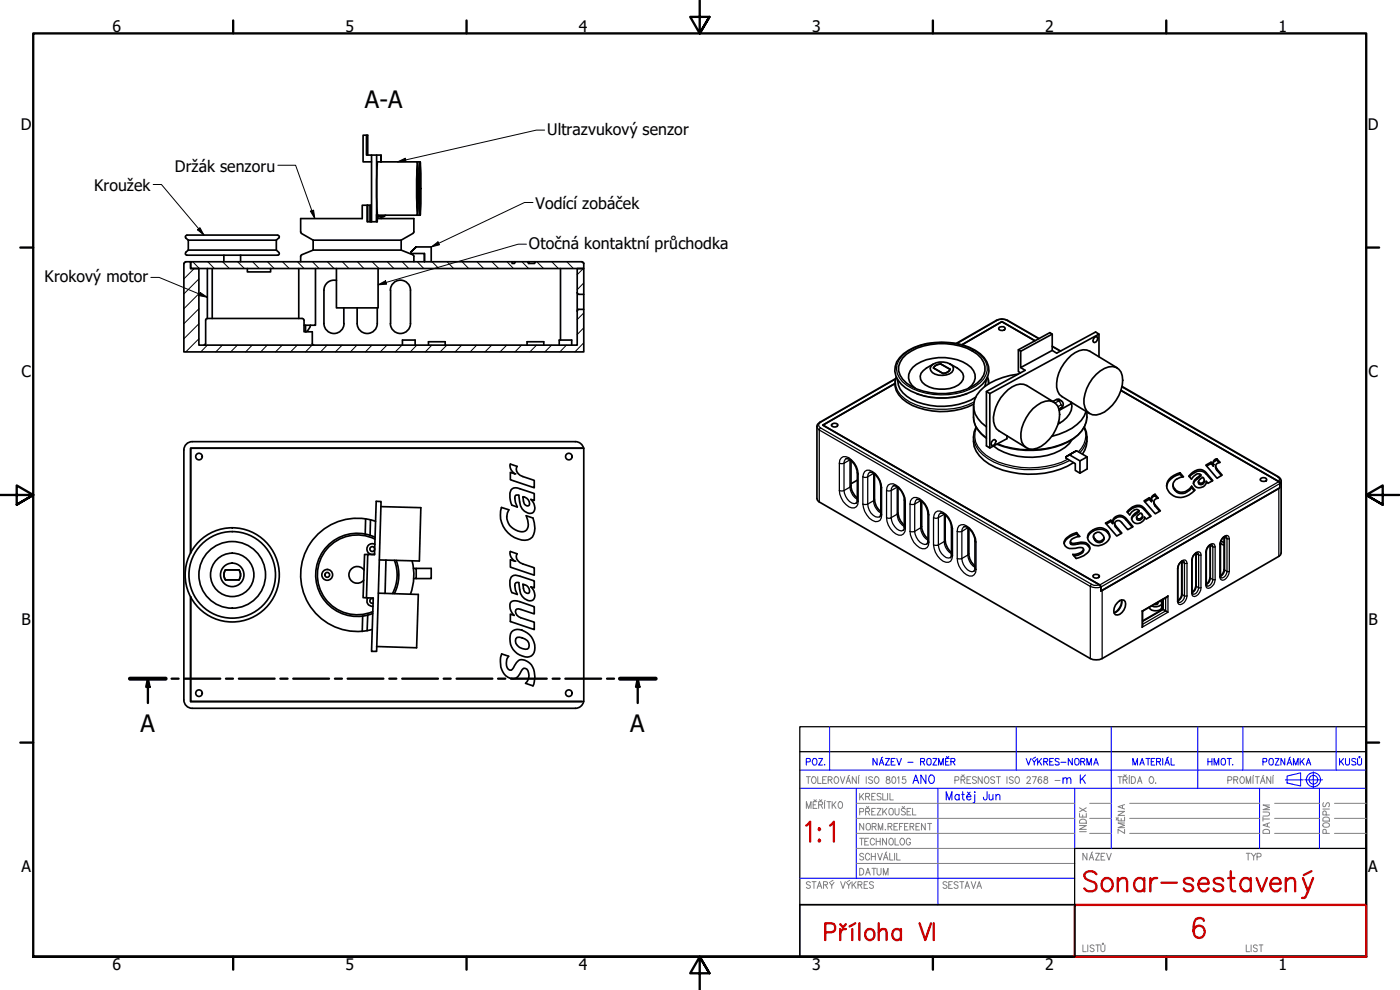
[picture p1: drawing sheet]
<svg xmlns="http://www.w3.org/2000/svg" width="420mm" height="297mm" viewBox="0 0 420 297" stroke-linecap="round" stroke-linejoin="round" font-family="sans-serif">
<defs><g id="words">
<g font-size="7.2">
<text x="109.5" y="32.4">A-A</text>
<text x="42.2" y="219.7">A</text>
<text x="189.2" y="219.7">A</text>
</g>
<g font-size="4.8">
<text x="33.7" y="9.6">6</text>
<text x="103.7" y="9.6">5</text>
<text x="173.7" y="9.6">4</text>
<text x="243.7" y="9.6">3</text>
<text x="313.7" y="9.6">2</text>
<text x="383.7" y="9.6">1</text>
<text x="6.2" y="38.9">D</text>
<text x="164.2" y="40.5">Ultrazvukový senzor</text>
<text x="410.5" y="38.9">D</text>
<text x="52.5" y="51.5">Držák senzoru</text>
<text x="28.3" y="57.3">Kroužek</text>
<text x="160.7" y="62.7">Vodící zobáček</text>
<text x="158.7" y="74.8">Otočná kontaktní průchodka</text>
<text x="13.4" y="84.8">Krokový motor</text>
<text x="6.4" y="113.1">C</text>
<text x="410.7" y="113.1">C</text>
<text x="6.4" y="187.4">B</text>
<text x="410.7" y="187.4">B</text>
<text x="6.4" y="261.7">A</text>
<text x="410.7" y="261.7">A</text>
<text x="33.7" y="290.9">6</text>
<text x="103.7" y="290.9">5</text>
<text x="173.7" y="290.9">4</text>
<text x="243.7" y="290.9">3</text>
<text x="313.7" y="290.9">2</text>
<text x="383.7" y="290.9">1</text>
</g>
</g></defs>
<g fill="none" stroke="#000" stroke-width=".3">
<path d="M55.8 78.5l-.6 .7M57.8 78.5l2 2.1M62.4 78.5l1.9 2.1M66.8 78.5l2 2.1M71.3 78.5l2 2.1M75.8 78.5l2 2.1M80.3 78.5l2 2.1M84.8 78.5l2 2.1M89.3 78.5l1.9 2.1M93.8 78.5l2 2.1M98.2 78.5l2.1 2.1M102.7 78.5l2 2.1"/>
<path d="M107.3 78.5l1.9 2.1M111.7 78.5l2 2.1M116.2 78.5l2 2.1M120.7 78.5l2 2.1M125.2 78.5l2 2.1M129.7 78.5l2 2.1M134.2 78.5l1.9 2.1M138.7 78.5l2 2.1M143.1 78.5l2.1 2.1M147.6 78.5l2.1 2.1M152.1 78.5l2 2.1M156.7 78.5l1.9 2.1"/>
<path d="M161.1 78.5l2 2.1M165.6 78.5l2 2.1M170.1 78.5l2 2.1M174.6 78.5l.6 .7M58.3 80.6l-3.1 3.1M59.7 97.1l-4.5 4.5M59.7 92.6l-4.5 4.5M59.7 88.1l-4.5 4.5M59.7 83.7l-4.5 4.5M175.1 80.6l-1.9 1.8M175.2 98.3l-2 2.1M175.2 93.9l-2 2"/>
<path d="M175.2 84.9l-2 2M59.7 101.6l-3.9 4M62.2 103.6l-1.9 2M66.7 103.6l-1.9 2M71.2 103.6l-2 2M75.7 103.6l-2 2M80.2 103.6l-2 2M84.7 103.6l-2 2M89.2 103.6l-2 2M93.7 103.6l-2 2M98.2 103.6l-2 2M102.7 103.6l-2.1 2"/>
<path d="M107.1 103.6l-1.9 2M111.6 103.6l-1.9 2M116.1 103.6l-2 2M120.6 103.6l-2 2M125.1 103.6l-2 2M129.6 103.6l-2 2M134.1 103.6l-2 2M138.6 103.6l-2 2M143.1 103.6l-2 2M147.6 103.6l-2.1 2M152.1 103.6l-2 2M156.5 103.6l-1.9 2"/>
<path d="M161 103.6l-2 2M165.5 103.6l-2 2M170 103.6l-2 2M175.2 102.9l-2.7 2.7"/>
</g>
<g fill="none" stroke="#000" stroke-width=".51">
<path d="M110 40.6v5.9h1.5v20M110.4 46.5v-5.9h-1.4v8h2.5M111.5 46.5h2.9l-.1 2.1M113 46.5v20M125.3 48.6l.2 4.6v6.7l-.2 4.7-.3-5.5zM126.1 48.6h-12.8l-.3 5.5 .3 10.5h12.8M126.1 48.6l.2 3.1-.2 12.9-.2-3.9v-8.3zM55.2 79v26.6h120v-12.8h-1.5l-.3 .1-.2 .4M55.7 78.5h1.5v2.1h2.5v23h113.5v-10.3M55.7 78.6l-.5 .5M55.8 71.4l.7 .7M55.8 75.7l-.1 .6 .4 .3"/>
<path d="M56.1 70.5h27.2M56.1 76.6h27.2M56.1 70.6l-.4 .3 .1 .5M56.5 72.1h26.4M56.5 75h26.4M56.5 75l-.7 .7M56.5 72.1v2.9M67.2 76.6v1.9M72.2 76.6v1.9M82.9 75l.9 .9-.1 .5-.4 .2M82.9 72.1v2.9M83.3 70.6l.4 .1 .1 .6-.9 .8"/>
<path d="M90.4 70l3.6 2.1M94 75l-3.6 1.6-.2 1.9M94 72.1h26.4M94 75h26.4M94 72.1v2.9M110.2 61.6v4.9h1.3M110.4 61.6h.8v4.9M110.4 61.6h-1.7v4h-18.5v4l.3 .4M110.4 61.6v4.9M111.1 61.6v4.9M111.5 66.5h1.7v-.9h11v4l-.2 .4M113 64.4v1.9z"/>
<path d="M113.5 64.6v.5h1.4l.8-.5M114.4 65.1v.5M120.4 75l3.7 1.6 .1 1.9M120.4 72.1v2.9M123.4 75.6l1.5-1.5zM123.4 75.6v.5M123.4 76.1h4v2.4v-2.4M124 70l-3.6 2.1M124.9 74.1h4.5v4.4M153.7 78.5h-96.5v2.1h118v-1.6l-.5-.4M153.7 78.5v.5h.7v-.5h4.2v.5h1.9v-.5h14.2M153.7 78.5h.7"/>
<path d="M158.6 78.5h.1M160.5 78.5h-1.8v.5M62.2 95.6l-.5 .4v7M62.2 95.6h28.5l.4 .1 .1 .4v3.5h2.5v3.4M62.2 80.6v15M63.7 80.6v15M74.2 80.6v1h7v-1M89.7 80.6v15M91.7 97.6v2M93.2 97.5l-.6 1.4-.7 .7M94.7 80.6v17h-3.5M97.2 87v10.1"/>
<path d="M97.2 97a3 3 0 0 0 3 3.1 3 3 0 0 0 3.1-3.1M101 80.6v11.8h12.5v-11.8M101 84.2a3 3 0 0 0-3.8 2.9M103.2 92.4v4.7M107.2 92.4v4.7M107.2 97a3 3 0 0 0 3 3.1 3 3 0 0 0 3-3.1M113.2 92.4v4.7M117.2 97a3 3 0 0 0 3 3.1 3 3 0 0 0 3-3.1M117.2 87.1a3 3 0 0 1 3-3 3 3 0 0 1 3 3M117.2 87v10.1M123.2 87v10.1M168.2 80.6v21.4"/>
<path d="M173.2 87.8v-7.2h2v7.7M173.2 87.8l.5 .5h1.5v4.5M173.2 87.8v5.5M300 98.2l1.2-.2 .5 .7a1.11 1.11 0 0 1-1.1 .5 1.11 1.11 0 0 1-.9-.7zM61.7 103.1l-.5 .5M93.7 103.1l.5 .5M120.8 103.6v-1.6h3.8v1.6M128.6 103.6v-1.1h5v1.1M158.2 103.6v-1.1h5v1.1M167.8 103.6v-1.6h3.8v1.6M268.8 113.6l-22.8 13.1-.6 .5-.2 .7v21.7l.2 .6 81.8 47.4a4.3 4.3 0 0 0 3.6 0l53-30.7 .5-.4 .2-.6v-21.6l-.3-.7-.5-.5-47-27.2M269 113.1a6.1 6.1 0 0 0 3.2 7.6 21.3 21.3 0 0 0 20 .6"/>
<path d="M269.4 114a6.4 6.4 0 0 0 4.2 5.9 20.5 20.5 0 0 0 19.2-.7M270 107.3a16.3 16.3 0 0 1 12.6-4.6 17.1 17.1 0 0 1 12.7 4.6 5.5 5.5 0 0 1-.5 8 19.6 19.6 0 0 1-19.3 3 10.6 10.6 0 0 1-6.6-5.5 5.5 5.5 0 0 1 1.1-5.5zM272 106.3a19.2 19.2 0 0 1 21.3 0 5.2 5.2 0 0 1 0 8.6 19.2 19.2 0 0 1-21.3 0 5.1 5.1 0 0 1 0-8.6zM274.7 116.5a4 4 0 0 1-2.1-3.7 4 4 0 0 1 2.4-3.5 14.7 14.7 0 0 1 16.4 .9 3.9 3.9 0 0 1-.8 6.3M279.4 109.9a4.8 4.8 0 0 1 6.4-.2 1.59 1.59 0 0 1-.9 2.5 4.7 4.7 0 0 1-5.6-1l-.2-.7zM280.2 109.2a5.8 5.8 0 0 0-4 3.7 3.5 3.5 0 0 0 2.7 3.2 10.5 10.5 0 0 0 8.8-.6 2.58 2.58 0 0 0 .5-4.3l-3.1-2M280.4 110l1.2-.7 .7-.1 2.8 1.6a2.3 2.3 0 0 1-2.1 1.3l-2.8-1.7zM295.9 114l-.4 2M296.4 113.1l.4 2M305.6 112.3a18.9 18.9 0 0 0-11.5 5 6.5 6.5 0 0 0 .5 9.6l1.4 1.2M306.3 111.9l-.7-.4v-6.5l9.5-5.2 .7 .5v4.8l1.3 .9 11.7-6.4 1 .7-32.7 17.8-1.1-.6M306.3 110.3l1.4 .8-11.7 6.4v16.3l1.1 .6v-16.3"/>
<path d="M310.6 102.2l-9.9-5.7-12 6.9M311.8 101.6l-9.4-5.5a3.4 3.4 0 0 0-3.4 0l-12 6.9M315.8 100.3l-9.5 5.1-.7-.4M315.8 105.1l-9.5 5.2v-4.9M315.8 103.9l2.5 1.4M328.5 101.2l.8-.1a1.12 1.12 0 0 1-1.1 1.6l-.2-.4zM329 112.3a6.2 6.2 0 0 1 5.9-2.1 3.7 3.7 0 0 1 2 3.9 11.7 11.7 0 0 1-6.7 10.1 3.4 3.4 0 0 1-4.9-3.1 11.9 11.9 0 0 1 3.7-8.8zM329.8 100.3v6.7M335.3 110.4l-8.2-5a5.7 5.7 0 0 0-6.7 2.3 10.6 10.6 0 0 0-3 9.7l.5 .9 .8 .7 8.3 5.1M336.4 117.1l47.4 27.4 .3 .6v1.3l-53.7 30.9M55.2 135v75a2.51 2.51 0 0 0 2.5 2.5h115a2.51 2.51 0 0 0 2.4-2M153.2 139.2l2 .7a2.13 2.13 0 0 0 1.7 3.1l3.4 1.1v2.3l-7.1-2.5v-2.2l1.3 .5a2.62 2.62 0 0 1-1.3-3z"/>
<path d="M174.6 134.5h-117.4v31.4v-31.4h118v76h-118v-31.4v31.4h117.4M175.1 134.5a2.51 2.51 0 0 0-2.4-2h-115a2.51 2.51 0 0 0-2.5 2.5M247 127.6l21.5-12.5-21.5 12.5 83.1 47.9 .3 .6-.4-.6zM249.5 127.5a1.13 1.13 0 0 1 2 .1 1.13 1.13 0 0 1-2-.1zM253.9 137.6a4.4 4.4 0 0 1 3.4 4.2v8.2l-.4 1M255.4 138.1v7.6a5.2 5.2 0 0 0 1.9 3.8M292.2 121.8a10.1 10.1 0 0 0 1 6.8l1.2 1.5 1.6 1.4M292.9 128.1a8.2 8.2 0 0 0 2.4 10 24.9 24.9 0 0 0 18.3 3.9 21.8 21.8 0 0 0 8.6-3.2M297.9 132.1l.5-.2 .3 .1a1.12 1.12 0 0 1-1.1 1.6v-1zM302.3 130.8l-.1 .8-5.1 2.8M310 122.6a6.2 6.2 0 0 1 6-2.1 3.7 3.7 0 0 1 2 3.9 11.7 11.7 0 0 1-6.7 10.1 3.4 3.4 0 0 1-4.9-3.1 12.2 12.2 0 0 1 3.6-8.8zM316 120.4l1.1-.5a1.61 1.61 0 0 1 2 1.1 1.61 1.61 0 0 1-1.2 2"/>
<path d="M316.4 120.7l-8.2-5a5.7 5.7 0 0 0-6.8 2.3 11.4 11.4 0 0 0-3.2 8.5l.8 2.1 .8 .7 8.2 5.1M317.7 126.6l.4 .3M319.9 137.1l3.2-1.9zM319.9 137.1v.4l2.8 1.6v2l1.4 .9M320.9 136.4l3.2 1.9 2.2-1.2M321.4 120.6v.5l-3.5 2M321.6 120.8a6.2 6.2 0 0 1-4 6.4M321.8 131.9a12.8 12.8 0 0 1-9.6 5.1 19.1 19.1 0 0 1-14.1-3.2M323.1 135.2l3.2 1.9v3.6l-2.2 1.3v-3.7M325.4 128.1a8.3 8.3 0 0 1-.5 8.2M325.9 123.4a11.8 11.8 0 0 1-8.1 6.9l-2.1 .6M326.2 123.6a8.7 8.7 0 0 1-5.6 9 27.3 27.3 0 0 1-21.5 .7"/>
<path d="M361.9 139.6l1.6-.9 .6 .7a1.31 1.31 0 0 1 1.1-1.7l.9 1a1.16 1.16 0 0 0-1.1 .7 1.16 1.16 0 0 0 .2 1.3l1.6 1.8-1.5 1zM363.5 138.7v.4M364.1 139.7l-.6-.6-1.4 .7M364.1 139.7v-.3v.4M364.8 139.8l.1 .9 1.7 2M365.2 137.7v.3M365.8 138.8l-.6-.8-1 .6-.2 .5M109.7 155.7l-.1 4.6M111.2 156l-.1 4.6M111.2 156l1.5 .4M111.2 156a17 17 0 0 0-21 16.7 17 17 0 0 0 21.5 16.2M114.4 152l11.9 .3-.4 16-12-.3"/>
<path d="M150.5 152.3l2.2 .7a4.4 4.4 0 0 0 .4 4.8 4.4 4.4 0 0 0 4.6 1.5 2.67 2.67 0 0 0 .7-3.2l-.5-1.4 2.1 .7a6.4 6.4 0 0 1-.2 5.7 3.6 3.6 0 0 1-4.3 .6 7.6 7.6 0 0 1-5-9.4zM153.4 146.9a2.03 2.03 0 0 1 2.7-.2l4.2 1.4v2.1l-1-.4a2.68 2.68 0 0 1 .6 4l-.3 .2a3.2 3.2 0 0 1-3.6-3.4l-.3-2h-.9l-.3 .9 .2 1.2 .6 1.4-1.7-.5-.6-2.3v-1.4zM156.9 149a1.97 1.97 0 0 1 1.8 2.7 1.27 1.27 0 0 1-1.6-1.3zM257.3 144.1l-1.9 1M261 141.7a3.3 3.3 0 0 1 3 2.6l.4 1.6v8.2l-.4 1M262.4 142.2v7.6a4.9 4.9 0 0 0 2 3.7M268.1 145.8a3.2 3.2 0 0 1 2.9 2.5l.4 1.7v8.6l-.3 .5M269.5 146.3v7.6a5.6 5.6 0 0 0 1.9 3.7M275.1 149.8a4.2 4.2 0 0 1 3.4 4.3v8.2l-.4 .9M276.6 150.4v7.6a5.2 5.2 0 0 0 1.9 3.7M282.3 154a1.78 1.78 0 0 1 1.8 .9 5.2 5.2 0 0 1 1.5 3.3v8.2l-.4 .9M283.7 154.5v7.5a5.6 5.6 0 0 0 1.9 3.8"/>
<path d="M289.3 158a3.2 3.2 0 0 1 2.9 2.6l.4 1.7v8.6l-.3 .5M290.8 158.5v7.7a5.2 5.2 0 0 0 1.8 3.6M323.1 159.8v.4l.6 .8M327 159.8a3.5 3.5 0 0 1 5.7 .1 2.53 2.53 0 0 1-1.9 3.5 2.98 2.98 0 0 1-4.3-2.7zM331.8 157l1.6-.9 .5 .5a2.28 2.28 0 0 1 1.7-1.9 2.28 2.28 0 0 1 2.4 .9l2 2.4-1.5 .9-1.9-2.1a1.04 1.04 0 0 0-1.4-.6 1.04 1.04 0 0 0-.4 1.5l1.9 2.2-1.5 .9zM333.4 156.1v.3l-1.4 .8M333.4 156.4l.5 .7M333.9 156.6v.5v-.5M333.9 156.8a2.23 2.23 0 0 1 1.8-1.7 2.23 2.23 0 0 1 2.3 1l1.8 2.1M334.5 157.1l.3 1 1.7 2M338.4 153.8a3.5 3.5 0 0 1 4.4-1.4l2.4 2.6M341.6 154.5l.8-.6a.94 .94 0 0 1 .2 1.5 .94 .94 0 0 1-1.5-.2z"/>
<path d="M341.8 153.2a.99 .99 0 0 0-1.4-.1l-.8 .6-.6 .8-.7-.9a3.8 3.8 0 0 1 4.4-1.7l2.7 3-1.4 .9-.5-.6M341.8 153.2l-1.2 .9a1.62 1.62 0 0 0-.7 2.2 1.62 1.62 0 0 0 2.3 .6l.3-.2a1.46 1.46 0 0 0 1-1.5M341.8 153.2v.4l-1.9 1.5-.3 .7M342.9 154.7a1.08 1.08 0 0 1-.4 1.2 1.08 1.08 0 0 1-1.3 0l-.1-.8M343.5 155.2v.2M344.9 149.3v.5M345.6 150.5l-.7-.7-1.3 .7M345.6 150.1v.4v-.4M346.3 150.5l.3 1.3 1.4 1.6M346.6 148.3l-.4 .2a1.27 1.27 0 0 0-.6 1.6M346.6 148.3l1 1.2a1.16 1.16 0 0 0-1.2 .6 1.16 1.16 0 0 0 .2 1.3l1.6 1.9-1.5 .9-3.4-3.9 1.6-1 .7 .8M346.6 148.3v.5"/>
<path d="M347.3 149.5l-.7-.7-.9 .5-.2 .5M352 145.5a2.61 2.61 0 0 0 1.4 2.3 2.61 2.61 0 0 0 2.8-.2l.9-.5 .5-.8M354.1 141.8l1.1 1.3a2.69 2.69 0 0 0-3.1 2.8 2.85 2.85 0 0 0 4.9 .8l.6-.8M354.1 141.8a4.7 4.7 0 0 0-4 4 4.2 4.2 0 0 0 6.7 2.7l1.8-1.4-1-1.2M354.1 141.8v.5l.7 .8M354.1 142.3a5.2 5.2 0 0 0-4 3.4v.2M356.9 143.1a3.5 3.5 0 0 1 4.5-1.4l2.4 2.6M357.6 145.9v.4l.8 .9M359.9 144.1l1-.9a.95 .95 0 0 1 .3 1.5 .95 .95 0 0 1-1.5-.2zM360.4 142.5a1.08 1.08 0 0 0-1.4-.1l-1.4 1.3-.8-.8a3.7 3.7 0 0 1 4.5-1.7l2.7 3-1.5 .8-.5-.6M360.4 142.5l-1.2 .9a1.58 1.58 0 0 0-.7 2.2 1.58 1.58 0 0 0 2.2 .6l.4-.2a1.67 1.67 0 0 0 .9-1.6M360.4 142.5v.4l-1.9 1.5-.4 .7"/>
<path d="M361.4 144a.98 .98 0 0 1-.4 1.3 .98 .98 0 0 1-1.3-.5v-.4M362 144.4v.3M378.5 143.5l1.2-.1 .5 .6a1.17 1.17 0 0 1-2-.2zM383.8 146.5l-53 30.7M67.7 171h4a2.51 2.51 0 0 1 0 3h-4a2.48 2.48 0 0 1 0-3zM109.3 171a2.51 2.51 0 0 0-3.7-.4 2.51 2.51 0 0 0-.1 3.7 2.51 2.51 0 0 0 3.7-.3M109.6 160.2l1.5 .4M109.6 160.2a12.5 12.5 0 0 0-14.9 11.9 12.5 12.5 0 0 0 14.1 12.8M110.4 166.4l-.4 13-1-.1 .4-12.9h3l.5-16 1.5 .1-1.4 44.9h-1.5l.5-16h-2M110.4 179.4a1.62 1.62 0 0 0-.1 1.7 1.62 1.62 0 0 0 1.6 .8M111.1 160.6l1.5 .6M112 179.6a.73 .73 0 0 0-1 .7 .73 .73 0 0 0 1 .7"/>
<path d="M112.5 164.6a.73 .73 0 0 0-1.2-.5 .73 .73 0 0 0 0 1.2 .73 .73 0 0 0 1.1-.4M112.5 163.3a1.62 1.62 0 0 0-2.4 1.4 1.62 1.62 0 0 0 2.3 1.5M112.5 161.8a12 12 0 0 0-17.2 10.3 12 12 0 0 0 16.6 11.4M113.5 178l12 .4-.5 16-12-.4M115.8 168l-.3 10M118.4 168.1a12 12 0 0 1-.6 10M118.9 168.1a12.5 12.5 0 0 1-.5 10M123.7 168.3a17 17 0 0 1-.5 9.9M124.1 170.5h.8v3.1h-.8M124.9 170.5h4.5v3.1h-4.5M153.2 165.5l2 .7a2.13 2.13 0 0 0 1.7 3l3.4 1.2v2.2l-7.1-2.4v-2.3l1.3 .5a2.62 2.62 0 0 1-1.3-2.9zM153.4 173.2a2.03 2.03 0 0 1 2.7-.3l4.2 1.4v2.1l-1-.3a2.68 2.68 0 0 1 .6 4l-.3 .1a3.2 3.2 0 0 1-3.6-3.4l-.3-2-.9 .1-.2 .3 .1 1.8 .6 1.4-1.7-.6-.6-2.2a3.6 3.6 0 0 1 .4-2.4z"/>
<path d="M156.9 175.2a1.99 1.99 0 0 1 1.8 2.8h-.3a1.47 1.47 0 0 1-1.3-1.4zM319.8 161.7l1.3-1.1 2-.8 .9 1.2h-.5a2.72 2.72 0 0 0-2.3 1.5l.1 .3a2.34 2.34 0 0 0 2.1 .1 2.55 2.55 0 0 1 3.7 1.4 3.4 3.4 0 0 1-3.1 2.9l-1 .4-1.1-1.2 1.9-.4a1.48 1.48 0 0 0 1.3-1.5l-1.6-.2a4.2 4.2 0 0 1-3.8-.4 1.6 1.6 0 0 1 .1-2.2zM321.2 162.5l.1 .7M321.3 163.2l.6 .2a6.5 6.5 0 0 1 4.4 .2l.8 1.1M321.3 162.8v.4M323.1 160.2a4.9 4.9 0 0 0-3.8 2.9M325.2 164.8v.4a2.63 2.63 0 0 1-2.9 1.5M328.2 160.8a1.61 1.61 0 0 0 1.3 1.9 1.61 1.61 0 0 0 1.8-1.4M328.3 172.5l1.1-.1 .5 .2v.4a1.11 1.11 0 0 1-1 .5 1.11 1.11 0 0 1-.9-.7zM328.4 160.3a1.64 1.64 0 0 1 2-.4 1.64 1.64 0 0 1 .8 1.9 1.62 1.62 0 0 1-2.1 .4 1.62 1.62 0 0 1-.7-1.9zM330.4 176.1v1.2M333.1 161.1a3.5 3.5 0 0 0-3.5-2.3 3.5 3.5 0 0 0-3.2 2.6"/>
<path d="M349 179.9v2.9l-6.1 3.5M350.5 178.8l-.3 .4-7.3 4.2-.1 4.8M354.6 168.5v9.7a2.54 2.54 0 0 1-1.1 2M355.2 168.3a2.1 2.1 0 0 0-1.7 2.1v9.8M358.9 166v9.8a2.55 2.55 0 0 1-1.1 1.9M359.4 165.8a2.14 2.14 0 0 0-1.6 2.2v9.8l.1 .4M363.2 163.6v9.7a2.77 2.77 0 0 1-1.2 1.9M363.7 163.4a2.14 2.14 0 0 0-1.7 2.1v9.8l.2 .5M366.3 172.9l.1 .4M366.3 162.9l1 .7M366.4 162.3l.9 .5M367.3 161.1v9.8a2.74 2.74 0 0 1-1 1.9"/>
<path d="M367.9 161a1.99 1.99 0 0 0-1.6 2.1v9.8M108.8 184.9l-.1 4.6M110.3 184.6l-1.5 .3M110.4 184.6l-.2 4.6M111.9 184.1l-1.6 .5M150.6 196.2l2.1 .7a3 3 0 0 0 .2 4.1 1.42 1.42 0 0 0 1.5-1.3 2.55 2.55 0 0 1 2.1-1.8 2.55 2.55 0 0 1 2.4 1 6.3 6.3 0 0 1 1.1 6.9l-2.3-.8a2.93 2.93 0 0 0 0-4.4l-.3-.1a1.95 1.95 0 0 0-1.4 1.7 2.65 2.65 0 0 1-2.4 1.5 2.65 2.65 0 0 1-2.3-1.5 6.2 6.2 0 0 1-.7-6zM153.4 180.6l.8-.3h1.1l5 1.7v2.2l-4-1.3-1.2-.2a1.62 1.62 0 0 0 1.2 2.6l4 1.4v2.2l-7.1-2.4v-2.2l1.1 .3a3.3 3.3 0 0 1-.9-4zM153.5 189.6a3 3 0 0 1 4-.1 5.1 5.1 0 0 1 2.5 6.8 3 3 0 0 1-4 .2 5.1 5.1 0 0 1-2.5-6.9zM154.8 191.6a2.11 2.11 0 0 1 2.8 .2 1.87 1.87 0 0 1 .7 2.9 3 3 0 0 1-3.6-2.4zM335.4 180.8l.6-.6 1.3-.1a2.55 2.55 0 0 1-.6 3.7l-.7 .5-1.2 .2a2.51 2.51 0 0 1 .6-3.7zM336.5 180a3.8 3.8 0 0 1-2.1 3.8M342.8 183.3l.1 .1"/>
<path d="M347.5 180.8l-.2 .5h-.8M348.3 180.3l.4 .9a2.33 2.33 0 0 1-3.1 .6M348.7 181v1.2a2.14 2.14 0 0 1-3.8 0M349 182.8l1.5 .9M353.5 180.2l.2 .5"/>
<circle cx="59.7" cy="137" r=".98"/>
<circle cx="170.7" cy="137" r=".98"/>
<circle cx="69.7" cy="172.5" r="6.5"/>
<circle cx="69.7" cy="172.5" r="3.5"/>
<circle cx="69.7" cy="172.5" r="13"/>
<circle cx="69.7" cy="172.5" r="14.1"/>
<circle cx="69.7" cy="172.5" r="10"/>
<circle cx="98.2" cy="172.5" r="1.62"/>
<circle cx="98.2" cy="172.5" r=".73"/>
<circle cx="59.7" cy="208" r=".98"/>
<circle cx="170.7" cy="208" r=".98"/>
</g>
<g fill="#000">
<circle cx="364.1" cy="139.4" r=".25"/>
<circle cx="154.5" cy="142.2" r=".25"/>
<circle cx="345.6" cy="150.1" r=".25"/>
<circle cx="154.5" cy="168.4" r=".25"/>
</g>
<g fill="none" stroke="#000" stroke-width=".38">
<path d="M299 96.1h.3M299.3 96.1a3.4 3.4 0 0 1 2.8 0M299.3 96.1l-12.1 7M302.1 96.1h.3M302.1 96.1l9.6 5.5M268.7 113.8l-22.4 12.9M269 113.1a5.6 5.6 0 0 0 2.5 6.5 21.5 21.5 0 0 0 20.8 1M270.6 106.9a16.1 16.1 0 0 1 11.2-4.1 16.8 16.8 0 0 1 13.2 4.4 5.1 5.1 0 0 1-.9 7.7 19.8 19.8 0 0 1-18.3 2.5 9.9 9.9 0 0 1-6.5-5.3 5 5 0 0 1 1.3-5.2zM275.1 118.1a22.5 22.5 0 0 0 15.1 0M296.4 113.1l.2 2.1M315.8 104l2.4 1.4M317.1 119.9l.7 .4-1.2 .6"/>
<path d="M336.7 116.1l46.7 27M245.2 127.9l.2 .6 .5 .5M245.9 129l81.3 46.9v21.7M245.9 129v21.6M246 126.7h.3M246.3 128.4l-.4 .6M246.3 126.7l-.6 .9 .6 .8M246.3 128.4l81.3 46.9M251.9 139a1.77 1.77 0 0 1 .9-1.8 1.77 1.77 0 0 1 2 .1 6.2 6.2 0 0 1 2.8 4.9M251.9 139h1.4M251.9 139v8.2M253.3 139l1.8-1v8.2"/>
<path d="M253.3 139v8.2M253.9 137.6l-.5 .8-.1 .6M255.1 137.9v.1M292.2 131.1a8.2 8.2 0 0 0 4.3 6.6 26.2 26.2 0 0 0 24.6 .5M292.2 125.1a7.6 7.6 0 0 0 3.8 6.3M293.1 128.3a6.1 6.1 0 0 0 1.5 7.1 19 19 0 0 0 11.9 4.9 26.1 26.1 0 0 0 14-2.5M318.4 122.4l-.2 .4M318.4 122.4l-.6 .3M318.4 121.5l-.9 .5M318.5 120.3l-.4-.2-.3 .2 .5 .8 .1 .4 .4 .2-.4 .7M325.3 128.3a6.4 6.4 0 0 1-1.6 7.3M326.2 131.1a7.4 7.4 0 0 1-2.1 4.7"/>
<path d="M326.2 125.1a9.1 9.1 0 0 1-6.1 7.5 27.4 27.4 0 0 1-20.7 .5M364.7 137.8v.4M251.9 147.2a5.7 5.7 0 0 0 3.7 5.2h.8l.6-.4 .4-.6 .2-1M251.9 147.2h1.4M253.3 147.2a4.3 4.3 0 0 0 3 3.9l.6-.1M255.1 146.2a4.9 4.9 0 0 0 2.2 3.6M255.1 146.2l-1.8 1M255.4 145.7l-.3 .5M257.3 141.8l.3 .4M257.3 150l.3 .4M257.6 142.2v8.2M259 143.1a1.74 1.74 0 0 1 .8-1.8 1.74 1.74 0 0 1 2 .2 6.2 6.2 0 0 1 2.8 4.9"/>
<path d="M259 151.2a6.1 6.1 0 0 0 3.7 5.3l1.4-.4 .4-.7 .1-.9M259 143.1l.4 .1 1-.1M259 151.2h1.4a3.9 3.9 0 0 0 3.1 4l.5-.1M259 143.1v8.1M260.4 143.1v8.1l1.8-1M261 141.7l-.5 .8-.1 .6M262.2 142h.1M262.2 150.2a4.3 4.3 0 0 0 2.2 3.7M262.2 142v8.2M262.2 142l-1.8 1.1M262.4 149.8l-.2 .4M264.4 145.9l.2 .5"/>
<path d="M264.4 154.1l.2 .4M264.6 146.4v8.1M266.1 147.2a1.7 1.7 0 0 1 .8-1.9 1.7 1.7 0 0 1 2 .2 6.4 6.4 0 0 1 2.8 4.9M266.1 155.3a5.9 5.9 0 0 0 3.6 5.3 1.7 1.7 0 0 0 2-2M266.1 147.2h1.4M266.1 155.3l.4 .2 1-.2a4.3 4.3 0 0 0 3 4l.6-.2M266.1 147.2v8.1M267.5 147.2l1.7-1v8.1M267.5 147.2v8.1l1.7-1M268.1 145.8l-.6 .7v.7M269.2 146.1h.1M269.2 154.3a4.5 4.5 0 0 0 2.2 3.7"/>
<path d="M269.5 153.9l-.3 .4M271.4 150l.3 .4M271.4 158.2l.3 .4M271.7 150.4v8.2M273.1 151.2a1.77 1.77 0 0 1 .9-1.8 1.77 1.77 0 0 1 2 .2 6.2 6.2 0 0 1 2.8 4.9M273.1 159.4a5.7 5.7 0 0 0 3.7 5.2h.8l.7-.3 .3-.7 .2-.9M273.1 151.2h1.4M273.1 159.4h1.4a4.3 4.3 0 0 0 3.1 4l.5-.2M273.1 151.2v8.2M274.5 151.2l1.8-1v8.2M274.5 151.2v8.2l1.8-1M275.1 149.8l-.3 .4-.3 1"/>
<path d="M276.3 150.2h.1M276.3 158.4a4.9 4.9 0 0 0 2.2 3.7M276.6 158l-.3 .4M278.5 154.1l.3 .4M278.8 154.5v8.2M280.2 155.3a1.74 1.74 0 0 1 .8-1.8 1.74 1.74 0 0 1 2 .2 6.1 6.1 0 0 1 2.9 4.9M280.2 155.3l.5 .2 .9-.2M280.2 155.3v8.2M281.6 155.3v8.2l1.8-1M282.3 154l-.4 .3-.3 1M283.4 154.2v.1M283.4 154.3v8.2"/>
<path d="M283.4 154.3l-1.8 1M285.6 158.2l.3 .4M285.9 158.6v8.1M287.3 159.4h1.4M287.3 159.4a1.7 1.7 0 0 1 .8-1.8 1.7 1.7 0 0 1 2 .2 6 6 0 0 1 2.8 4.9l-.3-.4M287.3 159.4v8.2M288.7 159.4l1.7-1v8.1M288.7 159.4v8.2l1.7-1.1M289.3 158l-.6 .8v.6M290.4 158.3l.1 .1M328 159v.4M332.4 159.4v.4"/>
<path d="M334.8 157.7v.4M334.9 155v.4M338 155.6v.5M339.9 152.1v.4M340.6 154.1v.4M341.2 155.5v.4M342.3 155.6v.3M343.5 152.6v.4M346.2 148.5v.4M346.6 151.4v.4M352.2 142.7v.4M352.6 146.7v.4"/>
<path d="M356.2 147.2v.4M358.5 141.4v.4M359.2 143.4v.4M359.8 144.8v.3M360.9 144.8v.5M362 141.8v.4M365.2 140.7v.4M383.4 143.1l.5 .4 .1 .5-.3 .4M383.4 143.1h.3M383.8 146.5v20.4M383.8 144.5l-53.7 31M384.5 144.3l-.4 .8-53.7 31a4.5 4.5 0 0 1-3.2-.2l.4-.6 .7 .3 1.7-.1"/>
<path d="M278.5 162.3l.3 .4M280.2 163.5a5.9 5.9 0 0 0 3.7 5.2h.8l.6-.3 .6-1.7M280.2 163.5h1.4a4.1 4.1 0 0 0 3.1 3.9l.5-.1M283.4 162.5a4.3 4.3 0 0 0 2.2 3.7M283.7 162l-.3 .5M285.6 166.4l.3 .3M290.4 166.5a4.8 4.8 0 0 0 2.2 3.7M290.8 166.2l-.4 .3M292.6 170.4l.3 .5M292.9 170.9a1.74 1.74 0 0 1-.8 1.8 1.74 1.74 0 0 1-2-.2 6.2 6.2 0 0 1-2.8-4.9h1.4a4.3 4.3 0 0 0 3 4l.6-.2M292.9 162.7v8.2M321.1 160.6v.4"/>
<path d="M323.4 162.9v.3M324.4 165.8v.4M326.6 163.4v.5M328.6 161.7v.4M330.7 162.2v.3M330.8 177.2v20.4M349.1 179.8v3.1l-6.2 3.6M349.8 179.4v3.9l-6.9 4M353.4 170.6v9.9M353.5 170.4l-.1 .2M354.6 168.5l.2 9.9M354.6 178.2l.2 .2"/>
<path d="M354.8 178.4a2.22 2.22 0 0 1-1.3 1.9M354.8 168.4l.7 .6v9.8M354.8 178.4l.7 .4M355.2 168.3l.3 .7h.7M355.5 178.8a1.81 1.81 0 0 1-1.8 1.9M355.5 178.8h.7M356.2 178.8a2.36 2.36 0 0 1-2.4 2.5l-.4-.8M356.2 169l-.4-.9a2.47 2.47 0 0 0-2.4 2.5M356.2 169v9.8M357.6 168.2v9.8M357.8 168l-.2 .2M358.9 166l.1 9.9"/>
<path d="M358.9 175.8l.1 .1M359 175.9a2.44 2.44 0 0 1-1.4 2.1M359 165.9v.3l.7 .3v9.8M359 175.9l.7 .4M359.4 165.8l.3 .7h.7M359.7 176.3h.7M359.7 176.3a1.83 1.83 0 0 1-1.8 1.9M360.4 166.5v-.5l-.4-.3a1.89 1.89 0 0 0-2.2 1.8l-.2 .7M360.4 176.3a2.28 2.28 0 0 1-2.4 2.6l-.4-.9M360.4 166.5v9.8M361.9 165.7v9.8M362 165.5l-.1 .2"/>
<path d="M362 175.3l-.1 .2M363.2 163.6l.1 9.9M363.2 173.3l.1 .2M363.3 173.5a2.22 2.22 0 0 1-1.3 1.9M363.3 163.4v.3l.7 .4v9.8M363.3 173.5l.7 .4M363.7 163.4l.3 .7h.7M364 173.9a1.94 1.94 0 0 1-1.8 1.9M364 173.9h.7M364.7 164.1l-.4-.9a2.28 2.28 0 0 0-2.4 2.5M364.7 173.9a2.47 2.47 0 0 1-2.4 2.6l-.4-.4v-.6M364.7 164.1v9.8"/>
<path d="M366.1 163.3v9.8M366.3 172.9l-.2 .2M366.3 163.1l-.2 .2M367.3 170.9l.2 .2M367.4 161.1l.1 10M367.5 161l.7 .7v9.7l-.7-.3M367.5 171.1a2.22 2.22 0 0 1-1.2 1.9M367.9 161l.3 .7h.7M368.9 171.4a3.1 3.1 0 0 1-1.9 2.7l-.8-.4-.1-.6M368.9 161.7l-.4-1a2.48 2.48 0 0 0-2.4 2.6M368.9 171.4h-.7a1.83 1.83 0 0 1-1.8 1.9M368.9 161.7v9.7"/>
<path d="M336.7 180a3.7 3.7 0 0 1-2.3 3.9M342.8 183.3l7.7-4.5v4.9l-7.7 4.5zM353.5 180.2l-.1 .3"/>
</g>
<g fill="none" stroke="#000" stroke-width=".7">
<path d="M39 203.6h10.7M44.4 203.6l.5 2.5h-1zM44.4 203.6v7.3M51.5 203.6h2.1M55.4 203.6h10.7M67.8 203.6h2.1M71.7 203.6h10.7M84.1 203.6h2.2M88 203.6h10.7M100.5 203.6h2.1M104.3 203.6h10.8M116.8 203.6h2.1"/>
<path d="M120.7 203.6h10.7M133.2 203.6h2.1M137 203.6h10.8M149.5 203.6h2.1M153.4 203.6h10.7M165.9 203.6h2.1M169.7 203.6h10.7M182.2 203.6h2.1M186.1 203.6h10.7M191.4 203.6l.5 2.5h-1zM191.4 203.6v7.3"/>
</g>
<path d="M39 203.6h10.7M186.1 203.6h10.7" fill="none" stroke="#000" stroke-width="1.2"/>
<g fill="#000">
<path d="M44.4 203.6l.5 2.5h-1z" fill-rule="evenodd"/>
<path d="M191.4 203.6l.5 2.5h-1z" fill-rule="evenodd"/>
</g>
<g fill="none" stroke="#000" stroke-width=".7">
<path d="M70 6.1v3.9M140 6.1v3.9M210 0v10l-2.9-4.9h5.8l-2.9 4.9 2.9-4.9M280 6.1v3.9M350 6.1v3.9M6.1 74.3h3.9M410 74.3h3.9M0 148.5h10l-5-2.8v5.7l5-2.9-5 2.9M420 148.5h-10l5-2.8v5.7l-5-2.9 5 2.9M6.1 222.8h3.9M410 222.8h3.9M10 287.1v-277.1h400v277.1h-400h400"/>
<path d="M70 287.1v3.8M140 287.1v3.8M212.9 292l-2.9-4.9 2.9 4.9h-5.8l2.9-4.9v9.9M280 287.1v3.8M350 287.1v3.8"/>
</g>
<!-- layer: 3_TUCNA -->
<g fill="none" stroke="#c00" stroke-width=".7">
<path d="M242 247.7l1.1-1.1v5.9M245.9 248.5l.2 .3-.2 .3-.2-.3zM245.9 252l.2 .3-.2 .2-.2-.2zM249.1 247.7l1.2-1.1v5.9M247.6 279.7h2l.7-.3a1.41 1.41 0 0 0 .3-1.4 1.41 1.41 0 0 0-1-1h-2v5.1M252.2 277.3l.8 .9 .9-.9M252.2 278.8v3.3M253.9 278.8a1.4 1.4 0 0 0-1.7 1.3M255.8 278.8v3.3M256.7 277l-1.7 1M257.9 277v5.1M260.3 278.9a1.65 1.65 0 0 1 2.2 1 1.65 1.65 0 0 1-1.1 2.2 1.7 1.7 0 0 1-1.8-1.2 1.7 1.7 0 0 1 .7-2z"/>
<path d="M263.7 279.7l.7-.8 .4-.1 1.1 .1 .2 3.2M263.7 277v5.1M270.4 279.4a1.44 1.44 0 0 0-1.9-.5 1.44 1.44 0 0 0-.7 1.8 1.38 1.38 0 0 0 1 1.3 1.38 1.38 0 0 0 1.6-.6M270.4 278.8v3.3M276 277l1.7 5.1 1.7-5.1M280.2 277v5.1M329.1 262.3a2.21 2.21 0 0 0-3.7 0 1.53 1.53 0 0 0 1.1 1.7l1.5 .6a1.47 1.47 0 0 1 .5 2.5 2.25 2.25 0 0 1-3.1-.5M331.3 263.7a1.93 1.93 0 0 1 2.6 .9 1.93 1.93 0 0 1-.8 2.5 1.72 1.72 0 0 1-1.9-.1 1.72 1.72 0 0 1-.6-1.8l.2-.9zM335.5 264.6l.7-.9 .5-.3 1.3 .3 .3 .9v2.8M335.5 263.4v4M343.4 264.3a1.69 1.69 0 0 0-2.2-.7 1.69 1.69 0 0 0-.8 2.1 1.6 1.6 0 0 0 1.1 1.7 1.6 1.6 0 0 0 1.9-.8M343.4 263.4v4"/>
<path d="M345.2 263.4v4M347.3 263.4a1.71 1.71 0 0 0-2.1 1.8M348.6 264.8h4.6M358.1 264.3l-.3-.6-.7-.3-1.6 .3-.2 .6 .2 .5 .5 .4 1.8 .5 .3 .9a1.51 1.51 0 0 1-1.4 .9 1.51 1.51 0 0 1-1.4-.9M359.7 265.2a1.65 1.65 0 0 1 2.5-1.5l.5 .9v.6h-3a1.69 1.69 0 0 0 .9 2 1.69 1.69 0 0 0 2.1-.6M361.3 276.3a1.58 1.58 0 0 0-2.3-.6 6 6 0 0 0-.5 4.9 1.79 1.79 0 0 0 3-.3 1.79 1.79 0 0 0-1.7-2.6l-.8 .3-.5 .6-.3 .8M367.1 264.3l-.3-.6-.7-.3-1.6 .3-.3 .6 .3 .5 2.3 .9 .3 .9a1.55 1.55 0 0 1-1.4 .9 1.55 1.55 0 0 1-1.5-.9M368.6 263.4h1.9M369.4 261.4v4.9l.2 .8 1.1 .3M375.3 264.3a1.72 1.72 0 0 0-2.2-.7 1.72 1.72 0 0 0-.9 2.1 1.64 1.64 0 0 0 1.3 1.7 1.64 1.64 0 0 0 1.8-.8M375.3 263.4v4M377.1 263.4l1.6 4 1.5-4"/>
<path d="M381.3 265.2a1.65 1.65 0 0 1 2.5-1.5l.5 .9v.6h-3a1.69 1.69 0 0 0 .9 2 1.69 1.69 0 0 0 2.1-.6M385.9 264.6l.8-.9 .5-.3 1.2 .3 .3 .9v2.8M385.9 263.4v4M391 263.4l1.6 4 1.5-4M392.6 267.4l-.8 1.8-.3 .2h-.7M393.6 261.4l-2.3 1.2M410 271.4v15.7h-87.5v-15.6h87.5"/>
</g>
<!-- layer: 8_TEXTY -->
<g fill="none" stroke="#00f" stroke-width=".32">
<path d="M249 218v13.1M305 218v13.1M333.5 218v36.6M359.5 218v18.5M373 218v13.1M401 218v13.1M240 231.1h170M240 236.5h170M242 228.6l1-.1 .1-.7-1.1-.2v1.9M244.2 227.6a.99 .99 0 0 1 1.1 .8 .99 .99 0 0 1-.6 1.1 1.05 1.05 0 0 1-1-.7 1.05 1.05 0 0 1 .5-1.2zM245.7 227.6h1.2l-1.2 1.9h1.2M247.5 229.3l.1 .2"/>
<path d="M257 236.6v27M263.2 227.6v1.9l-1.2-1.9v1.9M263.9 229.5l.6-1.9 .7 1.9M264.2 228.9h.8M264.9 227.2l-.4 .2M265.7 227.6h1.3l-1.3 1.9h1.3M267.5 228.5h.7M268.6 227.6h-1.1v1.9h1.1M269.1 227.6l.7 1.9 .7-1.9M272.5 228.7h1.5M274 235.1l.8-2.6 .9 2.6M274.3 234.2h1.1"/>
<path d="M276.3 228.5l1.1-.1v-.8h-1.1v1.9M276.9 228.5l.6 1M277.9 232.5v2.6l-1.5-2.6v2.6M278.4 227.6h.2a.99 .99 0 0 1 .9 1 .99 .99 0 0 1-.9 .9 1.26 1.26 0 0 1-.2-1.9zM279.1 232.6l.2-.1a1.28 1.28 0 0 1 1.2 1.3 1.28 1.28 0 0 1-1.2 1.3 1.57 1.57 0 0 1-.2-2.5zM280 227.6h1.2l-1.2 1.9h1.2M281.5 236.5v35M281.7 229.5v-1.9l.7 1.9 .7-1.9v1.9M283.8 228.5h.7M284 227l.4 .4 .3-.4M284.9 227.6h-1.1v1.9h1.1M285.4 228.5l1-.1v-.8h-1v1.9"/>
<path d="M286 228.5l.6 1M287.8 238.7a.77 .77 0 0 0-1.3 .3 .77 .77 0 0 0 .9 1l.4-.3M287.8 238.4v1.6M288.6 238.4h.8M288.9 237.5v2.1l.2 .3 .3 .1M290.1 239.1a.67 .67 0 0 1 1-.6l.3 .6h-1.3a.72 .72 0 0 0 .4 .8 .72 .72 0 0 0 .9-.2M290.3 237.7l.5 .4 .3-.4M292.5 237.5v.3zM292.5 238.4v2.4h-.5M296.2 237.5l-.1 2.3-.3 .2-.5-.1-.2-.7M296.9 238.4l.1 1.5 .5 .1 .5-.4M298 238.4v1.6"/>
<path d="M298.9 238.9l.5-.5 .6 .1 .1 1.5M298.9 238.4v1.6M308 227.6l.7 1.9 .7-1.9M309.7 227.8l.7 .9 .7-.9M310.4 228.7v.8M310.8 227.2l-.7 .4M311.4 227.6v1.9M311.8 228.4l.8 1.1M312.6 227.6l-1.2 1.3M313.2 228.5l1.1-.1 .2-.3-.2-.5h-1.1v1.9M313.8 228.5l.7 1M315 228.5h.7"/>
<path d="M316.2 227.6h-1.2v1.9h1.2M317.9 227.8l-.5-.2h-.6v.7l.9 .4 .2 .6-.5 .2-.7-.2M318.4 228.7h1.5M319 233.9l.5-.6 .5 .2 .2 1.6M319 233.3v1.8M320.2 233.9l.5-.6 .5 .2 .2 1.6M321.8 227.6v1.9l-1.2-1.9v1.9M322.5 236.5v18.1M322.8 227.6a.99 .99 0 0 1 1.2 .8 .99 .99 0 0 1-.7 1.1 1.05 1.05 0 0 1-.9-.7 1.05 1.05 0 0 1 .4-1.2zM324.2 232.5v2.6M324.4 228.5l1.1-.2v-.5l-1.1-.2v1.9M324.8 233.6l1 1.5"/>
<path d="M325 228.5l.6 1M325.8 232.5l-1.6 1.7M326.2 229.5v-1.9l.6 1.9 .7-1.9v1.9M328.2 229.5l.7-1.9 .7 1.9M328.5 228.9h.9M340 229.5v-1.9l.7 1.9 .7-1.9v1.9M342.1 229.5l.7-1.9 .6 1.9M342.3 228.9h.9M343.9 227.6h1.2M344.6 227.6v1.9M345.5 228.5h.7M346.6 227.6h-1.1v1.9h1.1"/>
<path d="M347.1 228.5l1.1-.1v-.8h-1.1v1.9M347.7 228.5l.6 1M348.9 227.6v1.9M349.6 229.5l.7-1.9 .7 1.9M349.9 228.9h.8M350.6 227.2l-.3 .2M351.5 227.6v1.9h1M362.5 228.5h1.2M362.5 227.6v1.9M363.7 227.6v1.9M364.4 229.5v-1.9l.7 1.9 .7-1.9v1.9M366.6 227.8l.4-.2a.99 .99 0 0 1 .8 1 .99 .99 0 0 1-.8 .9l-.5-.4z"/>
<path d="M368.3 227.6h1.2M368.9 227.6v1.9M370 229.3v.2M378 236.5v18.1M379 228.6l1-.1v-.9h-1v1.9M381.1 227.6h.2a.99 .99 0 0 1 .9 1 .99 .99 0 0 1-.9 .9 1.26 1.26 0 0 1-.2-1.9zM382.7 227.6h1.2l-1.2 1.9h1.2M385.6 227.6v1.9l-1.2-1.9v1.9M385.8 234h5.3M386.3 229.5l.7-1.9 .7 1.9M386.3 232.8l4-.9v3.9l-4-.9zM386.5 228.9h.9"/>
<path d="M387.3 227.2l-.3 .2M388.2 229.5v-1.9l.7 1.9 .7-1.9v1.9M390.2 227.6v1.9M390.7 228.4l.7 1.1M391.4 227.6l-1.2 1.3M391.6 234h5.3M392 229.5l.7-1.9 .7 1.9M392.3 228.9h.8M394.1 231.6v4.7M396 236.5v18.1M402 227.6v1.9M402.4 228.4l.8 1.1"/>
<path d="M403.2 227.6l-1.2 1.3M403.8 227.6v1.4a.6 .6 0 0 0 .6 .5 .6 .6 0 0 0 .6-.5v-1.4M406.9 227.8l-.4-.2h-.7v.7l.9 .4 .2 .6-.4 .2-.8-.2M407.4 227.6v1.4a.6 .6 0 0 0 .6 .5 .6 .6 0 0 0 .6-.5v-1.4M407.8 227.1h.4v.2l-.2 .1zM284 240v-2.5l.9 2.5 .8-2.5v2.5M240 263.5h82.5"/>
<circle cx="394.2" cy="234" r="1.3"/>
<circle cx="394.2" cy="234" r="2.13"/>
</g>
<!-- layer: 2_SLABA -->
<g fill="none" stroke="#808080" stroke-width=".3">
<path d="M242 233h1.2M242.6 233v2.1M244 233a1.02 1.02 0 0 1 1 1 1.02 1.02 0 0 1-1 1.1 1.23 1.23 0 0 1 0-2.1zM244.3 240l.4 .3 .3-.3M245.4 233v2.1h1M245.9 240l.4 .3 .3-.3M246.9 234h.7M248 233h-1.1v2.1h1.1M248.5 234l1.1-.1 .1-.5-.4-.4h-.8v2.1M249.1 234l.6 1.1M250.6 233.2a.73 .73 0 0 1 1.1 .6v.5a.7 .7 0 0 1-.7 .8 .7 .7 0 0 1-.7-.8zM252.2 233l.7 2.1 .7-2.1"/>
<path d="M253.9 235.1l.7-2.1 .7 2.1M254.2 234.4h.8M255 232.6l-.4 .2M257 233v2.1l-1.2-2.1v2.1M257.7 233v2.1M257.9 232.6l-.2 .2M258 238v2M258.4 238.9l.8 1.1M259.2 238l-1.2 1.4M259.8 239l1.1-.1v-.8l-1.1-.1v2M260 233v2.1M260.4 239l.6 1"/>
<path d="M261.6 239h.7M261.9 233.3a.57 .57 0 0 0-.8-.3 .57 .57 0 0 0-.3 .7l1.1 .8a.64 .64 0 0 1-.5 .6 .64 .64 0 0 1-.7-.4M262.6 233.3l.3-.3a1.02 1.02 0 0 1 .9 1 1.02 1.02 0 0 1-.9 1.1l-.5-.8zM262.7 238h-1.1v2h1.1M264.4 238.3l-.4-.3-.8 .3 .2 .5 1 .5-.1 .7h-.6l-.5-.2M264.9 238v2h1.1M266.1 233.2v.5l.7 .3a.57 .57 0 0 1 .4 .6 .57 .57 0 0 1-.5 .5h-.4a.68 .68 0 0 1-.3-.9 .68 .68 0 0 1 .8-.4l.2-.3v-.3zM266.4 238v2M267.1 238v2h1M267.9 233.2l.3-.2a1.08 1.08 0 0 1 .7 1 1.08 1.08 0 0 1-.7 1.1 1.39 1.39 0 0 1-.3-1.9zM269.4 233.4l.3-.4v2.1M271.7 233h-.8l-.1 .9a.64 .64 0 0 1 1 .1 .64 .64 0 0 1-.2 .9 .64 .64 0 0 1-.9-.2"/>
<path d="M286.6 234.1l1.1-.1v-.8l-1.1-.2v2.1M288.4 234l1-.1 .2-.5-.4-.4h-.8v2.1M288.7 232.5l.3 .3 .4-.3M289 234l.6 1.1M290.2 234h.7M291.3 233h-1.1v2.1h1.1M293.1 233.3a.71 .71 0 0 0-1.3 0l.2 .5 .9 .4 .2 .5a.71 .71 0 0 1-1.3 0M294.8 233v2.1l-1.2-2.1v2.1M295.9 233a1.02 1.02 0 0 1 .9 1 1.02 1.02 0 0 1-.9 1.1 1.23 1.23 0 0 1 0-2.1zM298.5 233.3a.61 .61 0 0 0-.7-.3 .61 .61 0 0 0-.4 .7l.9 .5 .2 .3a.64 .64 0 0 1-.5 .6 .64 .64 0 0 1-.7-.4M299 233h1.2M299.7 233v2.1"/>
<path d="M302.2 233v2.1M304.1 233.3a.61 .61 0 0 0-.7-.3 .61 .61 0 0 0-.4 .7l.9 .5 .2 .3a.64 .64 0 0 1-.5 .6 .64 .64 0 0 1-.7-.4M304.9 233.2a.67 .67 0 0 1 .7 0 .67 .67 0 0 1 .3 .6v.5a.68 .68 0 0 1-.6 .8 .68 .68 0 0 1-.7-.8zM308.2 233.5l.3-.5h.4l.3 .4-.2 .7-.9 1h1.2M309.8 233h1.2l-.8 2.1M312.5 233.3v-.1a.49 .49 0 0 0-.8 .2l-.2 .5a.86 .86 0 0 0 .7 1.2 .58 .58 0 0 0 .3-1 .58 .58 0 0 0-1 .3M313.4 233.2v.3l.2 .3a.65 .65 0 0 1 .9 .6 .65 .65 0 0 1-.8 .7l-.3-.2a.79 .79 0 0 1 0-.8 .79 .79 0 0 1 .9-.4l.1-.4a.61 .61 0 0 0-1-.1zM316.6 234.2h1.5M335.5 233h1.2M336.1 233v2.1M337.1 234l1-.1 .1-.7-1.1-.2v2.1M337.3 232.5l.4 .3 .3-.3"/>
<path d="M337.7 234l.6 1.1M338.9 233v2.1M339 232.6l-.1 .2M339.5 233a1.04 1.04 0 0 1 1.3 1 1.04 1.04 0 0 1-1.3 1.1zM341.4 235.1l.7-2.1 .6 2.1M341.6 234.4h.9M345.2 233.2l.2-.2a1.02 1.02 0 0 1 .9 1 1.02 1.02 0 0 1-.9 1.1 1.26 1.26 0 0 1-.2-1.9zM346.8 234.9h.1M368.5 234.1l1.1-.2v-.7l-1.1-.2v2.1M370.3 234l1-.1 .1-.7-1.1-.2v2.1M370.9 234l.6 1.1M372.4 233.2a.67 .67 0 0 1 .7 0 .67 .67 0 0 1 .3 .6v.5a.68 .68 0 0 1-.6 .8 .68 .68 0 0 1-.7-.8z"/>
<path d="M374 235.1v-2.1l.6 2.1 .7-2.1v2.1M376 233v2.1M376.2 232.6l-.2 .2M376.7 233h1.3M377.3 233v2.1M378.3 235.1l.7-2.1 .7 2.1M378.5 234.4h.9M379.3 232.6l-.3 .2M381.4 233v2.1l-1.2-2.1v2.1M382 233v2.1M382.2 232.6l-.2 .2M242 242.6v-2.1l.7 2.1 .7-2.1v2.1"/>
<path d="M244 241.5h.7M245.2 240.5h-1.2v2.1h1.2M245.7 241.5l1-.1 .1-.7-1.1-.2v2.1M246.3 241.5l.6 1.1M247.5 240.5v2.1M247.6 240.1l-.1 .2M248.2 240.5h1.2M248.8 240.5v2.1M249.7 240.5v2.1M250.1 241.4l.8 1.2M250.9 240.5l-1.2 1.4M251.8 240.7a.67 .67 0 0 1 .7 0 .67 .67 0 0 1 .4 .6v.5a.68 .68 0 0 1-.7 .8 .68 .68 0 0 1-.7-.8z"/>
<path d="M257 259.1h65.6M257 254.6h65.5M257 250h65.5M257 245.5h65.5M257 241h65.5M258 243.6l1-.1 .1-.8-1.1-.1v1.9M258 251.5h1.2M258.6 251.5v2M259.2 247.1v1.9l-1.2-1.9v1.9M259.2 256.3a.61 .61 0 0 0-.7-.3 .61 .61 0 0 0-.4 .7l.9 .5 .2 .3a.64 .64 0 0 1-.5 .6 .64 .64 0 0 1-.7-.4M259.5 252.5h.7M259.8 243.5l1.1-.1v-.8h-1.1v1.9"/>
<path d="M260 242l.4 .4 .3-.4M260 247.3l.4-.2a.99 .99 0 0 1 .9 .9 .99 .99 0 0 1-.9 1l-.4-.4zM260.4 243.5l.6 1M260.7 251.5h-1.2v2h1.2M261 256.5a.65 .65 0 0 0-.8-.5 .65 .65 0 0 0-.5 .8v.5a.65 .65 0 0 0 .5 .7 .65 .65 0 0 0 .8-.5M261.5 256v2M261.5 257h1.2M261.6 243.5h.7M261.7 248l1.1-.1v-.8h-1.1v1.9M262.4 248l.6 1M262.4 252a.65 .65 0 0 0-.7-.5 .65 .65 0 0 0-.5 .8v.5a.65 .65 0 0 0 .5 .7 .65 .65 0 0 0 .7-.5M262.7 242.6h-1.1v1.9h1.1"/>
<path d="M262.7 256v2M263 252.5h1.2M263 251.5v2M263.2 242.6h1.2l-1.2 1.9h1.2M263.4 256l.7 2 .7-2M263.6 249v-1.9l.7 1.9 .6-1.9v1.9M264.2 251.5v2M264.9 242.6v1.9M265.1 258l.7-2 .7 2M265.4 243.4l.7 1.1M265.4 257.4h.9M265.7 248.8l.1 .2"/>
<path d="M266.1 251.5v2l-1.2-2v2M266.1 242.6l-1.2 1.3M266.1 255.6l-.3 .2M266.5 248l1-.1 .2-.3-.2-.5h-1v1.9M266.9 242.8l.4-.2a.99 .99 0 0 1 .8 .9 .99 .99 0 0 1-.8 1l-.5-.4zM266.9 251.8a.65 .65 0 0 1 .8-.3 .65 .65 0 0 1 .4 .8v.5a.68 .68 0 0 1-.7 .8 .68 .68 0 0 1-.6-.8zM267 256v2h1M267.1 248l.6 1M268.3 248h.7M268.5 256v2M268.6 242.6v1.4l.5 .5a.55 .55 0 0 0 .7-.5v-1.4M268.6 251.5v2h1.1"/>
<path d="M269.1 256v2h1.1M269.4 247.1h-1.1v1.9h1.1M269.9 248h.7M270.6 251.5a1.02 1.02 0 0 1 .9 1 1.02 1.02 0 0 1-.9 1 1.23 1.23 0 0 1 0-2zM270.8 242l.3 .4 .4-.4M271 247.1h-1.1v1.9M271.5 248h.7M271.7 242.8l-.4-.2-.8 .2 .2 .5 .7 .3 .3 .4-.2 .5h-.5l-.5-.2M272.2 243.5h.7M272.5 247.1h-1v1.9h1M273.1 248l1-.1v-.8h-1v1.9M273.2 252a.65 .65 0 0 0-.7-.5 .65 .65 0 0 0-.5 .8v.5a.65 .65 0 0 0 .6 .8 .65 .65 0 0 0 .6-.8h-.3"/>
<path d="M273.4 242.6h-1.2v1.9h1.2M273.7 248l.6 1M273.9 242.6v1.9h1M274.9 248h.7M276 247.1h-1.1v1.9h1.1M277.7 247.1v1.9l-1.2-1.9v1.9M278.4 247.1h1.2M279 247.1v1.9M324 247.7h2l-2 1.1h2M324 244.1v1.1h2v-1.1M324 249.5h2M324 242.4l2 1.2"/>
<path d="M324.1 246.1a1.1 1.1 0 0 1 1.3-.3 1.1 1.1 0 0 1 .6 1.2h-2zM324.9 244.5v.7M326 242.4l-2 1.2M326.2 256v2l-1.2-2v2M326.9 258l.7-2 .6 2M327 250h6.5M327 245.5h6.5M327 241h6.5M327.2 257.4h.8M327.9 255.6l-.3 .2M328.8 256h1.1l-1.1 2h1.1M330.5 257h.7"/>
<path d="M331.6 256h-1.1v2h1.1M332.1 256l.7 2 .7-2M335 245.3l.3 .4-.3 .3M335.5 245.2v1.1h2v-1.1M335.5 243.4h2l-2 1.3h2M336.5 245.6v.7M336.9 241.7v.8M337.5 248.8v1.2l-2-1.2v1.2M337.5 246.9h-2l2 .7-2 .7h2M337.5 241.4l-2 .6 2 .7M339 250h39M339 245.5h39"/>
<path d="M339 241h39M374 256h1.2M374.6 256v2M375.5 256l.7 1 .7-1M376.2 257v1M377.3 257.1l1.1-.2v-.7l-1.1-.2v2M379 243.6l1.7 .1 .3 .4-.1 .4-.5 .3h-1.4M379 245.7h2M379 245.2v1.2M379.1 249.2a1.21 1.21 0 0 1 1.9 .2v.6h-2zM380.4 247.1v.9M381 246.9l-2 .7 2 .6"/>
<path d="M381 241.5h-2l2 .7-2 .7h2M382.5 250h13.5M382.5 245.5h13.5M382.5 241h13.5M397 242.7h2M397.1 247.2a1.01 1.01 0 0 1 1.2-.4 1.01 1.01 0 0 1 .6 1.1 1.01 1.01 0 0 1-1.2 .4 1.01 1.01 0 0 1-.6-1.1zM397.1 245.5a1.21 1.21 0 0 1 1.9 .2v.7h-2zM397.3 240.8l-.3 .5 .1 .6h.7l.3-.9 .6-.2 .3 .5-.3 .7M398 250v-1l-.8-.1-.2 1.1h2M398 244.5v-1l-.4-.2-.5 .2-.1 1h2M400.5 250h9.5M400.5 245.5h9.5"/>
<path d="M400.5 241h9.5M243.2 264.8a.61 .61 0 0 0-.7-.3 .61 .61 0 0 0-.4 .7l.9 .5 .2 .3a.64 .64 0 0 1-.5 .6 .64 .64 0 0 1-.7-.4M243.7 264.5h1.2M244.3 264.5v2.1M245.2 266.6l.7-2.1 .7 2.1M245.5 265.9h.9M247.1 265.5l1.1-.1 .1-.7-1.2-.2v2.1M247.7 265.5l.6 1.1M248.9 264.7l.7 1 .7-1M249.6 265.7v.9M250 264.1l-.7 .4M252.3 264.5l.7 2.1 .7-2.1"/>
<path d="M254 264.7l.7 1 .7-1M254.7 265.7v.9M255 264.1l-.7 .4M255.7 264.5v2.1M256.2 265.4l.7 1.2M256.9 264.5l-1.2 1.4M257.5 265.5l1.1-.1v-.7l-1.1-.2v2.1M258 260.5a1.04 1.04 0 0 1 1.2 1 1.04 1.04 0 0 1-1.2 1.1zM258.1 265.5l.6 1.1M259.3 265.5h.7M259.8 262.6l.7-2.1 .7 2.1M260 261.9h.9"/>
<path d="M260.4 264.5h-1.1v2.1h1.1M261.7 260.5h1.2M262.1 264.8a.64 .64 0 0 0-.6-.3 .64 .64 0 0 0-.6 .5l1.1 .7 .1 .5a.71 .71 0 0 1-1.2 0M262.3 260.5v2.1M263.2 260.5v1.5l.5 .6 .7-.4v-1.7M265.1 262.6v-2.1l.7 2.1 .7-2.1v2.1M284.2 264.8a.71 .71 0 0 0-1.2 0l.1 .5 .9 .4 .2 .5a.71 .71 0 0 1-1.2 0M284.7 265.5h.7M285.8 264.5h-1.1v2.1h1.1M287.5 264.8a.64 .64 0 0 0-.6-.3 .64 .64 0 0 0-.6 .5l1.1 .7 .1 .5a.71 .71 0 0 1-1.2 0M288 264.5h1.2M288.7 264.5v2.1"/>
<path d="M289.6 266.6l.7-2.1 .7 2.1M289.9 265.9h.8M291.5 264.5l.7 2.1 .7-2.1M293.2 266.6l.7-2.1 .7 2.1M293.4 265.9h.9M325 283.5v2h1M326.5 283.5v2M328.4 283.8a.61 .61 0 0 0-.8-.3 .61 .61 0 0 0-.4 .7l1 .5 .2 .3a.64 .64 0 0 1-.5 .6 .64 .64 0 0 1-.7-.4M328.9 283.5h1.2M329.4 283.5v2M330.4 283.5l.1 1.7 .4 .3 .6-.3 .1-1.7M330.8 283.1l.2-.2 .2 .4h-.4z"/>
<path d="M374 283.5v2h1M375.5 283.5v2M377.3 283.8a.64 .64 0 0 0-1.1 0l.1 .5 1 .5a.48 .48 0 0 1-.4 .7l-.7-.3M377.9 283.5h1.1M378.5 283.5v2"/>
</g>
<!-- layer: 1_SILNA -->
<path d="M240 218h170v7.5h-170zM240 225.5v45.9M410 225.5v45.9M410 254.6h-87.5v16.9h-82.5M240 271.4v15.7h82.6M240 271.4h82.6v15.7h-82.6z" fill="none" stroke="#000" stroke-width=".38"/>
<path d="M163.4 39h-2.4l-41.7 9.6M46 55.4h2.5l12.7 15.1M83.4 49.6h5.3l5.8 16M119.3 48.6l2.3-1.1 .3 1zM59.2 68.9l.8-.6 1.2 2.2zM93.2 63.4l.9-.4 .4 2.6zM129.4 74.1l2-1.5 .5 .9zM158 73.3h-2.5l-42 12.2M160 60.8h-2.6l-28 13.3M45.3 83.2h2.5l14.4 6M60.1 87.7l2.1 1.5-2.5-.5zM113.5 85.5l2.2-1.2 .3 1z" fill="none" stroke="#000" stroke-width=".3"/>
<g fill="#000">
<path d="M119.3 48.6l2.3-1.1 .3 1z" fill-rule="evenodd"/>
<path d="M59.2 68.9l.8-.6 1.2 2.2z" fill-rule="evenodd"/>
<path d="M93.2 63.4l.9-.4 .4 2.6z" fill-rule="evenodd"/>
<path d="M129.4 74.1l2-1.5 .5 .9z" fill-rule="evenodd"/>
<path d="M60.1 87.7l2.1 1.5-2.5-.5z" fill-rule="evenodd"/>
<path d="M113.5 85.5l2.2-1.2 .3 1z" fill-rule="evenodd"/>
</g>
<use href="#words"/>
</svg>
